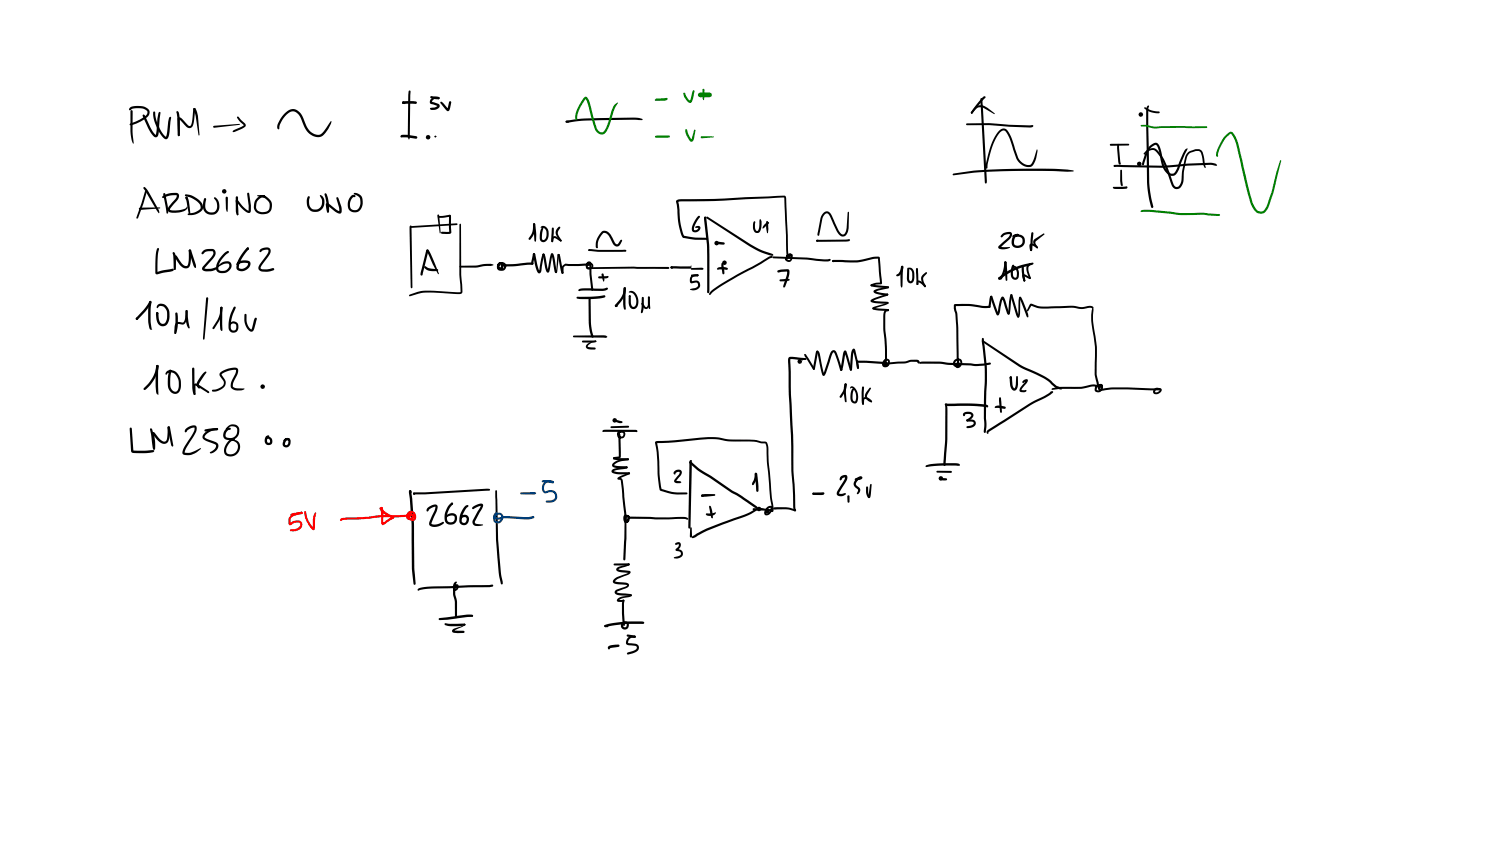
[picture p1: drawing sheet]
<svg xmlns="http://www.w3.org/2000/svg" width="449mm" height="254mm" viewBox="0 0 449 254" stroke-linecap="round" stroke-linejoin="round" font-family="sans-serif">
<g fill="#000">
<path d="M39 32.3a4.7 4.7 0 0 1 5.8 .9 1.84 1.84 0 0 1-.6 1.9 11.8 11.8 0 0 1-5 2.5l-.3-.3 .2-.3a11.6 11.6 0 0 0 4.9-2.6l.2-.6-.1-.5a4.7 4.7 0 0 0-4.6-.6l-.5 .4-.2-.1-.1-.2zM39.2 33.1h.5l.1 .2v6.1l.2 3.7a7.2 7.2 0 0 1-.9-3.7zM42.9 34.4l.5 .1 1.9 4.1 1.4 1.9 .8-6.5 .4-.5 .2 .1-.5 6.5a.97 .97 0 0 1-.8 1.1 .97 .97 0 0 1-1.1-.8l-1.3-2-1.6-3.6zM46 33.5h.5a10.6 10.6 0 0 0 3.3 7.5l.7-4.6 .3-1.2 .3-.2 .2 .3-.6 5a1.1 1.1 0 0 1-1.2 1.4 11.2 11.2 0 0 1-3.5-8.2zM53 33.4a.82 .82 0 0 1 .8 1l.1 6-.3 .4-.3-.4v-4.4zM58.2 32.4l.4 .3-.2 .3-.4-.3zM58.1 32.5l.3-.1 .3 .3 .7 2 .4 5.7-.1 .2-1-5.8zM64 37.8l7.8-.6 .2 .1-7.8 1-.2-.1zM71.2 35h.4l1.8 2a.73 .73 0 0 1-.2 1.2l-2.9 1.4-.5-.1 .3-.5 3-1.4-1.4-1.4-.6-.9zM85.3 34.1a3 3 0 0 1 3.1-1.4 3 3 0 0 1 2.4 2.4l1 2.4a3.7 3.7 0 0 0 4.5 2.7l.8-.8 2.1-3.1 .2 .2a9.1 9.1 0 0 1-2.7 4.3 4.3 4.3 0 0 1-5.4-2.8l-.5-1.2a4.5 4.5 0 0 0-2.4-3.3l-.4-.1a4.1 4.1 0 0 0-3.4 2.7l-.7 1.4-.2 1.2a.75 .75 0 0 1-.5-1.1l.8-1.8zM120.8 30.4l3.2-.1 .7 .1 .4 .4-.4 .4h-3.7l-.4-.4zM120.7 30.5l.7 .1 .2 .5h-.8z"/>
<path d="M122.7 27.2h.4l.1 .2-.2 13.8-.3 .7-.4-1 .2-12.3zM129.1 28.9l2.7 .3a.72 .72 0 0 1-.5 .7 .72 .72 0 0 1-.7-.2l-1.3-.2-.3-.4zM131.3 29.2l.5 .1v.4l-.6-.2zM129.4 29.5a1.73 1.73 0 0 1 2.5-.1l-.1 .2-.4 .1a1.21 1.21 0 0 0-1.8 1l-.1-.2 2 .7a.88 .88 0 0 1 .4 .9 .88 .88 0 0 1-.9 .7l-.7 .2-1.2-.2-.1-.4 1.4-.2 .9-.4-1.8-.6a.91 .91 0 0 1-.6-.8 .91 .91 0 0 1 .5-.9zM132.1 30.6h.4l.5 .4 1.5 1.7h-.3l.5-2.1 .3-.3 .3 .1-.3 2-.4 .8-.4 .1-.5-.4-1.6-1.9zM169.7 36.3l4.4-.7 5.9-.2 10.6-.1 1.1 .1 1.1 .4-.2 .2-17.3 .2-5.3 .6-.3-.1zM169.7 36.3l.8-.1 .3 .3-.3 .3h-.5l-.4-.3zM43.1 56.2h.4l1.1 1.4 3 5.4 .1 1-4.6-7.4zM43.5 57.4l.3-.2 .2 .2-1 3.7-1.6 4.3-.3 .2-.2-.4zM48.7 58.9a5.3 5.3 0 0 1 4.8-.7 2 2 0 0 1-.9 2.5l-1.5 1.7v.6a7.9 7.9 0 0 0 4.4-.4l.3-.2a.24 .24 0 0 1 .1-.3 .24 .24 0 0 1 .3 0 .24 .24 0 0 1 0 .4l-.2 .2a3 3 0 0 1-2.3 1h-2.7a.99 .99 0 0 1-.4-1.7l2.1-2.5 .3-.9a6.9 6.9 0 0 0-4.1 .8l-.3-.3zM49 58l.3-.1 .3 .2 .7 3.7 .1 2-.2 .3-.3-.3zM53.4 35.3l.4-.1 .5 .2 2.1 2.2 .7 .1 .5-1.2 .4-3.9 .3-.2 .3 .3-.4 3.5a1.96 1.96 0 0 1-1.1 2.2l-1.2-.4-2.2-2.2 .1-.1 .1 4.8-.1 .3h-.4z"/>
<path d="M55.6 59.2l.5-.1v.7l-.4-.1zM55.7 59.1h.4v.4h-.4zM55.5 58.4h1.4a4.9 4.9 0 0 1 4 3.8l-.4 1a4.9 4.9 0 0 1-4 1.3l-.2-.1 .1-.4a5.5 5.5 0 0 0 3.3-1 1.19 1.19 0 0 0 0-2l-2.1-1.5-2.1-.7zM55.7 59.1h.5l.4 1 .5 3.9-.1 .4-.4-.4zM61.3 59.4l.5 .1v.2l-.1 .8a2.32 2.32 0 0 0 .9 3 1.79 1.79 0 0 0 2-.2 1.79 1.79 0 0 0 .5-2l-.2-.8-.7-1.1a.61 .61 0 0 1 .6-.2 .61 .61 0 0 1 .4 .6 2.85 2.85 0 0 1-1 4.5 2.73 2.73 0 0 1-2.8-.8 2.73 2.73 0 0 1-.4-3zM67.8 59.1l.2-.1 .4 .3-.3 4.2-.3-.9zM70.8 60h.5l1.7 2 1.6 1.3v-1.6l-.5-3.6 .1-.2 .4-.1 .7 3.8-.1 1.6a.88 .88 0 0 1-.7 .7 .88 .88 0 0 1-.9-.5l-1.9-1.9-.9-1.1zM70.8 58.9l.3-.1 .3 .4 .1 5.1-.2 .3-.4-.4-.2-.9zM77.1 58.7l1.6-.2a3.1 3.1 0 0 1 2.6 1.9 3.1 3.1 0 0 1-.4 3.2 2.88 2.88 0 0 1-4.8-1.4 3.1 3.1 0 0 1 3.4-3.6v.5a2.55 2.55 0 0 0-2.4 1.4 2.55 2.55 0 0 0 .4 2.8 2.23 2.23 0 0 0 3.3-.7 2.64 2.64 0 0 0-2.2-3.5zM92.3 59l.5-.1v.8a2.26 2.26 0 0 0 1.3 3.1 2 2 0 0 0 2.5-1.6l-.1-1.4a1.14 1.14 0 0 1-.4-1.3 2.75 2.75 0 0 1 1 3.6 2.75 2.75 0 0 1-3.5 1.2 2.75 2.75 0 0 1-1.6-3.4zM97.4 58l.2-.1a6.6 6.6 0 0 1 1.1 3.9v1.7l-.3 .3-.3-.3zM105.3 58.7l.3-.2a.6 .6 0 0 1 .6 0 .6 .6 0 0 1 .4 .5 1.31 1.31 0 0 0-1.5 1.4 1.73 1.73 0 0 0 .8 2.6h.1a1.72 1.72 0 0 0 2.1-2l-.1-1.2a1.81 1.81 0 0 0-1.7-1.4l-.2-.4a2.11 2.11 0 0 1 2.6 1.8 3.7 3.7 0 0 1-.9 3.4 2.22 2.22 0 0 1-2.7 .1 2.22 2.22 0 0 1-.7-2.7l.3-.9z"/>
<path d="M120.3 40.6a8.7 8.7 0 0 1 4.8 .4v.5l-.4 .1-2.6-.4h-1.7l-.3-.3zM41.7 62.4l6.2-.2 .2 .2-6.1 .5-.3-.1zM47.1 74.6l.3-.3 .3 .4-.4 1.9-.1 5.2-.2-.2 4.8-1 .4 .3-.3 .3-.8 .3-4 .8-.5-.3a28.5 28.5 0 0 1 .5-7.4zM51.9 75.7a1.09 1.09 0 0 1 .8 1.4v.4a5 5 0 0 1-.3 3.5l-.3-.3zM56.7 74.9l.3-.1 .3 .3 1.5 4.4-.1 .8-.6-.6-1.5-4.4zM60.9 75.2a3.4 3.4 0 0 1 2.9-.5 1.38 1.38 0 0 1 .5 2.3l-3 3.6h2l1.9-.6 .3 .2-.1 .2a4.5 4.5 0 0 1-3.8 1 .83 .83 0 0 1-.9-.4 .83 .83 0 0 1 .1-1l2.6-2.9 .6-1.2-.2-.5-1.4-.1-.8 .3-.9 .7-.3-.4zM67.2 76l1.1-.7 .4 .3a6.8 6.8 0 0 0-3.2 5.1l.5 .5a2.05 2.05 0 0 0 2.8-1.6l-.3-.5h-.9l-2.1 .9a1.5 1.5 0 0 1 1.5-1.5l.9-.1a1.5 1.5 0 0 1 1.6 1.1 1.5 1.5 0 0 1-.9 1.7 2.34 2.34 0 0 1-3.8-.4 5.8 5.8 0 0 1 2.4-4.8zM70.8 60l.2-.1 .3 .3-.1 .3 .1-.2 .2 4-.2 .3-.2-.3 .1-1.3-.5-2.5zM71.2 64.1l.3 .2-.2 .3-.3-.3zM74.1 74.3l.2-.1 .4 .3-.4 .6-.3-.4zM74.1 74.3l.3-.1 .3 .4-.1 .2-.4 .1-.2-.4zM73.9 74.5l.4-.3 .3 .1-.1 .6a8.4 8.4 0 0 0-2.9 5.4h.1a1.72 1.72 0 0 0 2.6-1.4 3.1 3.1 0 0 0-2.9 .4l-.2 .2a.62 .62 0 0 1-.2-.7 .62 .62 0 0 1 .7-.4 3.1 3.1 0 0 1 3.3 .2 2.41 2.41 0 0 1-1.3 2.4 2.41 2.41 0 0 1-2.7-.4 6.8 6.8 0 0 1 2.1-5.1z"/>
<path d="M78.1 74.8l.3-.3a1.88 1.88 0 0 1 2.7 .2 2.13 2.13 0 0 1-.7 2.3l-1.9 2.5-.3 1 .5 .3h1.2l2-.4 .4 .3a4.3 4.3 0 0 1-3.8 .7 1.12 1.12 0 0 1-.8-1.8l2.7-3.8 .1-.8-.5-.1a1.53 1.53 0 0 0-1.6 .6l-.3 .1a.48 .48 0 0 1-.3-.4 .48 .48 0 0 1 .3-.4zM97.9 61l.8 .1 2.2 1.8 1 .4-.2 .1v-1.2l-.8-2.7 .3-.4 .3 .2 .9 2.7 .1 1.3a.87 .87 0 0 1-.6 .8 .87 .87 0 0 1-1-.4l-2.8-2.2 .2-.2 .4 2.2-.1 .2h-.4l-.4-2zM44.8 90.4l.3-.2 .3 .4-.9 1.7-3.2 3.5h-.5v-.4l2.5-2.8zM40.9 95.3l.5 .3-.2 .3-.5-.3zM44.8 90.3h.5l.1 .3a25.1 25.1 0 0 0 .1 7.8l-.1 .1a.27 .27 0 0 1 0 .5 .27 .27 0 0 1-.4-.2 16.8 16.8 0 0 1-.3-8.1zM46.8 93.8l.4-.2 .3 .3-.5 .8-.2-.3zM47.3 91.4l.1-.1a2.43 2.43 0 0 1 3.4 2.6 3.4 3.4 0 0 1-1.4 3.9 2.04 2.04 0 0 1-2.5-2.3v-1.8l.3-.1 .3 .2 .1 1a2.1 2.1 0 0 0 .9 2.3h.1a1.36 1.36 0 0 0 1.5-1.6 3.1 3.1 0 0 0-1.2-3.6l-1-.1-.7 .7-.2-.4zM52.3 76.6a.72 .72 0 0 1 1.1 .7l1.1 1.6a1.16 1.16 0 0 0 1.8 .7l.3-1.5v-3l.4-.3 .3 .4v1.7a3.7 3.7 0 0 1-.8 3.4 2.08 2.08 0 0 1-2.6-.9l-1.5-2.2 .4-.1-.1 3.6-.5 .2-.1-3.8zM55.7 93.1h.5a4.7 4.7 0 0 1-1 4.1l-2 .1-.3 .8-.1 1.9-.2 .2-.3-.3 .1-1.6a1.36 1.36 0 0 1 .4-1.5 1.36 1.36 0 0 1 1.4-.2l.5 .1a.79 .79 0 0 0 .8-1zM52.7 93.8l.2-.1 .4 .3 .1 3-.4 2.4-.4 .8-.3-.5 .3-2zM55.7 93.1l.3-.1 .3 .3 .2 3.3 .4 1.7-.2 .2a7 7 0 0 1-1-5.4zM61.9 89.2h.5l.1 .3-1.1 12-.3 .4-.2-.5z"/>
<path d="M66.2 92.1l.2-.1a.82 .82 0 0 1 .3 1.2l-.3 1.3-.6 1.7-1.5 2.4h-.5v-.3l1.9-3.4zM66.2 92l.4 .1v.5l-.4-.1zM66.1 92.2l.3-.2 .3 .3-.1 7-.4-.3-.1-.5zM70.1 92.1l.3-.2 .3 .3-.8 1.9a5.9 5.9 0 0 0-.4 4.8l.4 .2a.82 .82 0 0 0 1-1l-.1-.8-.7-.3-.4 .1-.8 .6a1.31 1.31 0 0 1 1.2-1.4 1.31 1.31 0 0 1 1.4 1.2 1.59 1.59 0 0 1-.4 1.8 1.59 1.59 0 0 1-1.8 .3l-.4-.3a4.2 4.2 0 0 1-.1-3.7zM73.4 94.2h.5l.1 .2-.1 1.6a3.2 3.2 0 0 0 1.5 2.8l.6-1.9a1.81 1.81 0 0 1 .7-1.7l.3 .5-.8 3a.98 .98 0 0 1-1 .8 .98 .98 0 0 1-.9-.8l-.9-2zM46.9 109.5a.61 .61 0 0 1 .7 .3 .61 .61 0 0 1-.1 .8 10.5 10.5 0 0 1-4.2 6.4l-.3-.4 .2-.3a10.3 10.3 0 0 0 3.7-6.8zM47 109.5h.5l-.1 .6h-.5zM47 109.5h.5l.1 .3-.1 8.2a.28 .28 0 0 1-.2 .4 .28 .28 0 0 1-.3-.4l-.3-3.5v-3.5zM50.1 111.3a2.55 2.55 0 0 1 3.7 1.5 4.2 4.2 0 0 1-.6 5.2 2.15 2.15 0 0 1-2.8-2.2v-3.2l.3-1.5 .4-.3 .3 .3-.4 3.6a2.19 2.19 0 0 0 1.5 2.8l.3-.1a1.57 1.57 0 0 0 .8-1.8 3.1 3.1 0 0 0-2.7-3.9l-1.1 .7-.2-.3zM58.3 115.1l.5-.1 .8 .4 3 1.9 .1 .5-.3 .1-.1-.1 .1-.2-.1 .2-3.6-2.2-.1 2.5-.4 .3-.1-2.7zM58.2 117.9l.4 .1-.1 .4-.4-.1zM57.7 110.3l.3-.1 .3 .4v5.7l.3 1.9-.2 .2-.4-.3-.3-1.6z"/>
<path d="M61.1 111.8l.6-.4 .2 .3-2.1 3.2-.1 .7 .3 .7-.3 .2-.6-.7-.1-.8 .8-1.5zM66.1 111.7a5.6 5.6 0 0 1 5.2-1.2l.2 .6-.2 .8-1.3 2.7-.2 1.3 .9 .5 2.7 .2-1 .5-1.8-.1a1.4 1.4 0 0 1-1.4-1.5l.2-1.1 1.3-2.5v-1a6.7 6.7 0 0 0-4.2 1.3l.5 1a2.26 2.26 0 0 1 .6 2.3 2.26 2.26 0 0 1-1.8 1.6l-1.9 .3h-.3v-.5a5 5 0 0 0 3.3-1.3l.1-.1a1.46 1.46 0 0 0-.5-1.9l-.6-1.1zM39 128.3l.2-.1 .3 .3 .5 6.7 5.8-.2h.4v.5l-3 .4h-3.1l-.6-.3zM45.1 128.5l.5 .1 .4 1.3 .5 4.6a.39 .39 0 0 1-.5 .2 .39 .39 0 0 1-.2-.5zM45.7 129.7l.7 .1 1.2 1.5a2.39 2.39 0 0 0 1.8 1.1l.4-.2 .3-.5 .2-3.6 .3-.3 .4 .4-.2 2.8a1.93 1.93 0 0 1-1 2 2.37 2.37 0 0 1-2.8-1.3l-1.3-1.6zM45.7 129.7h.5l.1 .2 .3 3.7-.1 1-.3 .2-.3-.3 .2-1.4-.5-3.1zM50.4 127.9l.2-.1 .4 .3 1 5.6-.3 .2-.4-.5-1-5.1 .1 .1zM55.7 128.6a2.55 2.55 0 0 1 3.2-.7l.1 .8-.2 .8-2.9 4.8-.5 1.4a4.4 4.4 0 0 0 3.3-.6l1.5-.7 .1 .1-.2 .2a5 5 0 0 1-4.8 1.7l-.3-.1a2.13 2.13 0 0 1 .5-2.6l2.8-4.6 .1-.9-.9 .2a1.79 1.79 0 0 0-1.5 1l-.3 .3-.3-.3zM61.4 128.9l3.7-.6 .3 .4-.3 .3-3.5 .4-.2-.1zM64.8 128.5l.5-.1 .1 .5h-.5zM61.5 129.8a4.7 4.7 0 0 1 3.9-1.3l-.1 .4-.2 .1a4.5 4.5 0 0 0-3.4 1.4l-.3 .6 .1 .3 3.1 1.2a1.44 1.44 0 0 1 1 1.3 1.44 1.44 0 0 1-.8 1.4l-1.2 .7-.5 .1-.2-.3a3.7 3.7 0 0 0 1.9-1.9v-.3l-.4-.3-2.4-.9a1.34 1.34 0 0 1-1.3-1.1 1.34 1.34 0 0 1 .8-1.4zM68.1 128.1a2.14 2.14 0 0 1 3.5 .1 2.86 2.86 0 0 1-.8 3.2 2.86 2.86 0 0 1-3.3 .3 1.99 1.99 0 0 1-.3-2.3 1.99 1.99 0 0 1 2-1.1v.5a1.7 1.7 0 0 0-1.6 1.9l.2 .3a2.19 2.19 0 0 0 3.3-1.2v-1.2l-.5-.6a2.26 2.26 0 0 0-2.8 .8l-.1-.3z"/>
<path d="M68.6 132.2l.9-.6 .9-.1-.1 .5-.6 .1a2.87 2.87 0 0 0-1.6 3.9 2.12 2.12 0 0 0 2.9-.7 2.12 2.12 0 0 0-.6-2.9l-.7-.4a2.03 2.03 0 0 1 2.2 1 2.03 2.03 0 0 1-.2 2.4 2.44 2.44 0 0 1-2.1 1.5 2.44 2.44 0 0 1-2.4-1.2 4 4 0 0 1 1.4-3.5zM79.8 130.8l.6-.3 .3 .1 .1 .3-.5 .5-.2 .8 .2 .5 .5 .1 .2-.2v-.6l-.5-.4a.4 .4 0 0 1-.5-.3 .4 .4 0 0 1 .2-.5 .4 .4 0 0 1 .5 .2 1.24 1.24 0 0 1 1 1.8 1.24 1.24 0 0 1-2 .3 1.89 1.89 0 0 1 .1-2.3zM85.3 131.7a1.1 1.1 0 0 1 1.1-.3 1.1 1.1 0 0 1 .8 .9l-.1 .9a1.21 1.21 0 0 1-1.9 .8 1.21 1.21 0 0 1-.1-2 1.02 1.02 0 0 1 .9-.7 1.02 1.02 0 0 1 .9 .5l-.3 .3-.3-.1a1.04 1.04 0 0 0-.7 1.4l.4 .1 .3-.3 .2-1-.5-.2-.8 .2-.2-.1z"/>
<circle cx="121" cy="30.8" r=".38"/>
<circle cx="57" cy="75.2" r=".36"/>
<circle cx="41.1" cy="95.6" r=".35"/>
<circle cx="47.2" cy="93.9" r=".34"/>
<circle cx="46.2" cy="134.5" r=".3"/>
</g>
<g fill="#000">
<path d="M66.9 57.1l.3-.1 .2 .4-.3 .3-.3-.3z" fill-rule="evenodd"/>
<path d="M128.4 40.8l.4 .2-.2 .4z" fill-rule="evenodd"/>
<path d="M128.6 40.8h.3l.1 .3-.5 .2-.1-.2z" fill-rule="evenodd"/>
<path d="M130.6 40.7l.4 .2-.4 .3-.3-.3z" fill-rule="evenodd"/>
<path d="M78.4 115.9l.4-.2 .3 .2-.3 .3z" fill-rule="evenodd"/>
<circle cx="67.2" cy="57.4" r=".34"/>
<circle cx="67.3" cy="57.4" r=".71"/>
<circle cx="128.4" cy="41.2" r=".71"/>
<circle cx="128.5" cy="41.1" r=".32"/>
<circle cx="130.6" cy="40.9" r=".25"/>
<circle cx="78.8" cy="115.9" r=".35"/>
<circle cx="78.8" cy="115.9" r=".71"/>
</g>
<g fill="#008000">
<path d="M175.3 29.2l.7-.1 .7 1.1 2.3 8.3a1.37 1.37 0 0 0 1.4 1.2 1.37 1.37 0 0 0 1.4-1.3l1.6-5.1a3.3 3.3 0 0 1 1.8-2.6l.2 .2-1.4 2.6-1.3 4.4a2.79 2.79 0 0 1-2.1 2.4 2.38 2.38 0 0 1-2.2-1.6l-2.2-7.8-.5-1.2a9.4 9.4 0 0 0-2.5 6.1l-.1 .2h-.4a6.4 6.4 0 0 1 1.5-5.3z"/>
<path d="M196.6 29.7l3.4-.3 .3 .3-.7 .4-2.9 .2-.3-.3z"/>
<path d="M196.5 40.8l1-.2h3.1l.3 .3-.3 .4h-3.9l-.2-.1z"/>
<path d="M205 27.8l.5 .2 .4 .9 1 1.4 .8-2.9 .3-.3h.3l-.5 2.8a.92 .92 0 0 1-.8 1 .92 .92 0 0 1-1.1-.8l-.7-1.2z"/>
<path d="M210.8 26.7h.4l.1 .2-.1 3a.36 .36 0 0 1-.4-.1 .36 .36 0 0 1-.1-.4z"/>
<path d="M209.7 28.4l2.4-.1 .6 .2-.6 .4h-2.1l-.3-.3z"/>
<path d="M205.6 38.8l.5 .1 .4 1.4 .9 1.6 .8-2.9 .2-.2 .2 .3-.4 2.5a.83 .83 0 0 1-.8 .9 .83 .83 0 0 1-.9-.8l-.8-1.6z"/>
<path d="M210.3 41h3.9l-3.7 .5-.2-.1z"/>
</g>
<g fill="#008000">
<path d="M210 27.8h1.4l.5 .2 .2 .5-.2 .5-.5 .2h-1.4z" fill-rule="evenodd"/>
<path d="M210.9 28l.5-.2h1.4l.5 .2 .2 .5-.2 .5-.5 .2h-1.4l-.5-.2-.2-.5z" fill-rule="evenodd"/>
<circle cx="210" cy="28.5" r=".71"/>
</g>
<g fill="#000">
<path d="M123.1 67.9l13.8-.9 .3 .2-.2 .3-13.7 .8h-.2zM122.9 67.8l.3-.2 .2 .3 .3 18.3-.2 .3-.3-.5zM127.3 79.9l.2-.1 1.6 .7 2.1 .2 .3 .3-.3 .3h-1.9a2.52 2.52 0 0 1-2.1-1.2zM128 74.9h.5l.7 1.2 2.4 5.9-.1 .2-1.7-2.9-1.9-3.9zM131.3 64.4l.3-.1 .1 .3 .5 5.2-.2 .2zM131.6 64.9l3.3-.5 .3 .3-.3 .3-2.3 .3h-1zM134.7 64.5h.5l.1 .4v4.9l-.5 .3h-2.2l-.3-.3 .3-.3h2.2v.2zM137.9 79.8l5.1-.2a10.6 10.6 0 0 1 4.9-.3v.3l-.7 .2h-1.9l-2.6 .5-4.6-.1zM138 67l.3 .3v15.1l.4 5.1a.85 .85 0 0 1-1.2 .7l-9.9-.5-1.3 .2-3.4 1-.2-.3 .2-.3 2.4-.8 1.8-.3 11 .4-.3-5.2v-15.1zM149.5 78.8a.58 .58 0 0 1 .8-.2 .58 .58 0 0 1 .2 .8l-.3-.2-.3 .2-.2 .9 .3 .2 .8 .1 .4-.5-.1-.6-.6-.3-.6 .4a.37 .37 0 0 0-.1 .4 .37 .37 0 0 0 .5 .1v-.2a.4 .4 0 0 1-.1-.5 .4 .4 0 0 1 .4-.2l9.3-.4a.64 .64 0 0 1-.3 .7 .64 .64 0 0 1-.7-.1l-4.7 .5h-3.6l.2-.4a.96 .96 0 0 1-.9 1.4 .96 .96 0 0 1-.7-1.6 1.41 1.41 0 0 1 1.9-.6 1.41 1.41 0 0 1 .6 1.9 1.41 1.41 0 0 1-1.9 .6 1.37 1.37 0 0 1-.3-2.4zM160 67h.4l.1 .2-.1 2.1-.6 1.5-.9 1.1-.4-.4 .7-.9a6.5 6.5 0 0 0 .8-3.6zM159.9 76.1l.3-.2 .3 .4-.5 2.9-.3 .2-.4-.3z"/>
<path d="M159.9 76l.3-.1 .3 .3 .7 3.5 .7 1.7-.3-.1 .8-4 .3-1.1 .5-.1-.8 4.7a.81 .81 0 0 1-.1 .9 .81 .81 0 0 1-.9 .2l-.8-2.1zM160 67l.2-.1 .3 .3 .3 1.8v3.1l-.2 .4-.3-.4zM162.3 68a1.56 1.56 0 0 1 2.2 1.5l.1 1.1a1.61 1.61 0 0 1-.6 1.6 1.61 1.61 0 0 1-1.7 .2v-.1a2.64 2.64 0 0 1-.3-2.6l.3-.9 .4-.6 .3 .3-.2 .6a3.9 3.9 0 0 0-.1 2.7l.4 .2 .6-.6 .2-1.9-.5-.9-.5-.3-.6 .1zM162.8 76.1h.5l.2 .7 1 4.4h-.3l1-4.8a.52 .52 0 0 1 .6-.5 .52 .52 0 0 1 .4 .8l.8 4.7-.2-.1 .3 .3a.39 .39 0 0 1-.5 .3 .39 .39 0 0 1-.3-.5l-.9-5h.4l-.9 4.7a.56 .56 0 0 1-.6 .7 .56 .56 0 0 1-.5-.7zM165.8 71a1.14 1.14 0 0 1 1.5 .2l1 .7 .1 .4-.3 .1-1.8-1-.4 1.1-.3 .1-.2-.2zM165.6 68.3h.4l.1 .2-.3 4.1a.56 .56 0 0 1-.5-.3 .56 .56 0 0 1 0-.6zM167.4 76.2l.4 .1 .2 .5 1 5-.3 .3-.3-.2-.2-.8zM167.6 68l.2-.1 .3 .3a1.95 1.95 0 0 0-.3 2.9l.7 1-.3 .3-1.2-1.6-.3-1a2.25 2.25 0 0 1 .9-1.8zM168.1 72l.4 .1-.2 .3-.3-.1zM176.5 74.9l.3-.2 .2 .4-.2 .2zM176.7 74.7l3 .2h7.9l.3 .3-.3 .3h-8.3l-2.5-.2-.3-.3zM176.1 78.7a.61 .61 0 0 1 .9-.3 .61 .61 0 0 1 .1 1l-.3-.5-.2 .2-.3 .9 .4 .2h.6v-.7l-.9-.2 .1-.2h.8v.4l-.6 .2a.56 .56 0 0 1-.8-.6 .56 .56 0 0 1 .9-.4 1.15 1.15 0 0 1 1.1 1.4 1.15 1.15 0 0 1-1.6 .8 1.15 1.15 0 0 1-.5-1.7z"/>
<path d="M176.8 79.1h.5l.1 .3v2.8l.6 4.6-.3 .4-.4-.3-.5-4.7zM180.5 69.5l.7-.3a2.57 2.57 0 0 1 2.3 1.7l1 1.9 .5 .5 .4-.2 .7-1.1 .4-.1 .1 .3-.5 1-.6 .6a1.26 1.26 0 0 1-1.6-.6l-1.6-2.9-.8-.4-.6 .1a5 5 0 0 0-1.6 4v.4l-.5-.1a5.3 5.3 0 0 1 1.7-4.8zM201.3 79.9h6.1v.6h-5.9l-.4-.3zM209.3 64.9l.6-.1 .1 .2-.3 .4a4.8 4.8 0 0 0-1.5 3.5l.7 .1 .6-.6-.9-.1a.75 .75 0 0 1 .9-.6 .75 .75 0 0 1 .6 .9 1.27 1.27 0 0 1-1.5 1.1 1.27 1.27 0 0 1-1.1-1.4l.7-1.8zM211.3 65l.5 .1v.5l-.6-.1zM211.2 65.1l.3-.2 .3 .4 .9 8.2 .1 13.3v.8l-.4 .3-.3-.3-.1-14.3zM211.9 71.4h.4v.5h-.4zM202.9 60.1l1.4-.4h9.9l21.3-1 .3 1 .6 17.4 .4-.7 .1 .2a1.13 1.13 0 0 0-.7 1.2l.8 .1 .3-1.2-.6 .2-1.1 1.2-.2-.2 .1-.4 .8-1a.85 .85 0 0 1 .8-.4 .85 .85 0 0 1 .7 .6l-.1 .7a1.1 1.1 0 0 1-1.6 1.1 1.1 1.1 0 0 1-.2-1.9 .72 .72 0 0 1 .7-.6 .72 .72 0 0 1 .7 .4l-.1 .5a.63 .63 0 0 1-.5 .7 .63 .63 0 0 1-.7-.4l-.7-18-2.2 .1a452.6 452.6 0 0 1-29.3 1.1l-.4 .2v-.2l.4 3.1a17.4 17.4 0 0 0 1.5 7.3l-.2-.1 3.5 .6h3.4l.4 .3-.3 .3h-3.5l-3.1-.5a1.12 1.12 0 0 1-1.2-1.2l-.9-3.9zM211.9 65h.4l12.9 8.3a26.3 26.3 0 0 0 6.7 3l-.2 .4-.8-.1-2.5-.9-2.3-1.1-14.2-9.1zM214.8 72.6l2.3 .1 .3 .3-.3 .4-2.1-.2-.2-.1zM216.5 78.9h.4l.1 .2 .3 2.7-.3 .5-.3-.3-.3-1.6zM231.6 76.4l.1-.1 .2 .3-.2 .1z"/>
<path d="M231.8 77l10.2 .2 5.2 .6 1.9-.1a.82 .82 0 0 1-1.3 .7l-5.8-.6-10.1-.3zM128 74.9h.5l.1 .3-1.8 7.2-.4 .3a1.71 1.71 0 0 1 .1-2zM167.3 76.2h.2l.3 .2-.7 5.1-.3 .4-.3-.3 .4-.9zM168.8 79.6l.9-.5 6.9-.1 .4 .4-.4 .3h-6.9l-.6 .4-.1 1.8-.3 .2-.3-.3 .1-1.6zM168.6 81.6h.3v.4h-.4zM173 89.1l4.5-.1 3.7-.5 .4 .4a2.4 2.4 0 0 1-2.3 .7l-5.5 .1-.8-.2zM173.6 86.7l1.4-.2 5.7 .1 1.6-.3a1 1 0 0 1-1.4 .9l-5.5-.1-1.7 .2-.3-.3zM176 80.2l14.1-.2h10.4l.3 .4-.3 .3h-24.3zM176.7 89.5h.4l.1 .2 .1 7.5 .8 3.8-.4 .3-.3-.3-.3-1-.5-2.7-.1-7.3zM179.5 83l2.8-.3a.48 .48 0 0 1 0 .7 .48 .48 0 0 1-.6 .1h-2l-.2-.1zM180.5 82.1l.2-.1 .4 .2 .2 1.5-.2 .8-.3-.7zM187.2 86.2a.65 .65 0 0 1 .6 .3 .65 .65 0 0 1-.1 .8l-.3 1.3-.8 1.5-1.6 1.9h-.5v-.5l1.1-1.3a5.1 5.1 0 0 0 1.5-3.7v.1z"/>
<path d="M184.5 91.5l.5-.1v.6h-.4zM184.5 91.5h.8v.4l-.8 .1zM187.1 86.3l.3-.2 .3 .3v6.2l-.3 .3-.2-.2-.3-1.4zM188.7 88.6h.4v.5h-.4zM188.7 87.5a1.26 1.26 0 0 1 1.9 .4 3.2 3.2 0 0 1 0 4.6l-.4 .2a1.59 1.59 0 0 1-1.6-2v-1.8l.3-.4 .3 .4 .2 2.6 .4 .5 .5-.1a2.66 2.66 0 0 0-1.4-4.2zM192.4 90.9h.5l.9 1.2a.64 .64 0 0 0 .6-.9l-.1-2 .1-.2h.4a4.4 4.4 0 0 1-.5 3.5l-.5 .2-.6-.3-.8-1.1zM192.6 89.1h.4l.1 .2v2.7l-.3 1.7-.3 .2-.3-.2zM194.4 89l.2-.1 .3 .3 .2 3.3-.3 .2-.3-.4-.2-1.1zM201.2 80h.5l.1 .5-.6-.1zM207.4 82.4l1.8-.2 .3 .4-.3 .3h-1.7l-.2-.2zM207.3 82.5l.4-.1 .1 .5h-.4zM207.3 80.5l2.9-.2a.49 .49 0 0 1 .7 .5l-.2 .1h-3.2l-.3-.2z"/>
<path d="M207.3 82.8a2.42 2.42 0 0 1 2-.5l.2 .2-.4 .3a1.48 1.48 0 0 0-1.5 .5v1.1h-.2l1.1-.3 .8 .1a1.54 1.54 0 0 1 .6 1.8 1.54 1.54 0 0 1-1.5 1l-1.5-.2 1.9-.5a.81 .81 0 0 0 .5-1.2l-.4-.4-1.2 .2a.73 .73 0 0 1-.8-.3 .73 .73 0 0 1 0-.8zM213.3 87.2a77.1 77.1 0 0 1 12.2-7.2l5.1-3 1.1-.2-.1 .5-5.8 3.2a61.4 61.4 0 0 0-12.3 7.4l-.4 .5h-.4v-.3zM215.2 80.4a3.3 3.3 0 0 1 3.1 .2l-.3 .3h-2.7l-.3-.3zM233.2 81.2l1.1-.4h2.1a2.17 2.17 0 0 1 .1 2.6l-1 2.6-.4 .3-.2-.5 1.1-3.2 .1-1.3 .2 .1-2.8 .3-.3-.1zM233.9 83.9l2.7-.3 .3 .3-.3 .3-2.5 .2-.2-.1zM171.9 100.7l9.3-.1a.63 .63 0 0 1 .9 .6l-.5 .1-9.5-.1zM174.6 102.2l3.9-.1 .4 .2-.2 .3-.6 .1h-3.3l-.3-.3zM178.7 102.1l.2 .2-.2 .3-.3-.3zM176.1 103.3l1.8-1 .8-.2 .2 .2-.2 .3a2.5 2.5 0 0 0-2.3 1v.4l2 .2 .3 .3-.3 .3-1.8-.1a.81 .81 0 0 1-.8-.5 .81 .81 0 0 1 .3-.9zM122.8 147.1h.5l.1 .8-.5-.1zM122.9 147l.5 .3-.3 .4-.4-.4zM122.7 147.1l.3-.1 .4 .3 .8 9.8 .1 13.5 .4 4.3-.3 .5-.4-.3-.5-4.5v-13.5z"/>
<path d="M123.9 147.8l22-1.2h.8l.3 .3-.3 .2-19.2 1.2h-3.3l-.2-.1zM128.3 152.3a2.24 2.24 0 0 1 2.8-.8l.2 .6-.2 1-1.6 3.6-.1 .4 .4 .2a4.6 4.6 0 0 0 3.1-.8l.3 .3a3.3 3.3 0 0 1-4.3 .8l-.2-.5 .1-.7 1.8-4v-.5l-.4 .1a3.1 3.1 0 0 0-2 1.4l-.3-.3zM135.4 150.8l.5 .2-.1 .3-.4-.1zM135.4 150.8h.4v.5h-.4zM135 151.1l.6-.4 .3 .3-.2 .3a5 5 0 0 0-1.5 4.9l.8 .4a1.22 1.22 0 0 0 1.2-.4 1.22 1.22 0 0 0 .1-1.4h-.1a2.02 2.02 0 0 0-2.2 .3l-.2-.1a1.69 1.69 0 0 1 2.5-1 1.9 1.9 0 0 1 .5 2.5 1.9 1.9 0 0 1-2.5 .7 1.9 1.9 0 0 1-1-2.3l.7-2.3zM139.5 151.8l.7-.4 .3 .3a5 5 0 0 0-1.8 4.9l.5 .2a.98 .98 0 0 0 .8-1.2l-.3-.4-.5-.1-1 .6a.69 .69 0 0 1 .3-1.1 1.47 1.47 0 0 1 2 .3 1.47 1.47 0 0 1-.2 2 1.4 1.4 0 0 1-1.7 .5 1.4 1.4 0 0 1-.8-1.6l.3-1.8zM141.8 152a3.7 3.7 0 0 1 2.8-.9l.3 .3-.1 .8-2.4 4.3 .3 .5 2.1 .3v.2a3.3 3.3 0 0 1-2.5 .1l-.5-.6v-.9l2.5-4.6 .1 .2-2.5 1-.3-.3zM148.6 147.1l.3-.1 .2 .3 .3 14.6 .8 9.6 .6 2.9v.6l-.3 .3-.3-.3-.5-2.7-.9-10.4zM125.3 176.7l1.1-.5 2.3-.3 11.9-.4 7-.2 .4 .3-.3 .3a16.5 16.5 0 0 1-5.4 .2l-12.2 .4a8.7 8.7 0 0 0-4.6 .6l-.3-.2z"/>
<circle cx="138.1" cy="80" r=".27"/>
<circle cx="160.2" cy="76.3" r=".34"/>
<circle cx="163" cy="76.4" r=".32"/>
<circle cx="167.6" cy="76.4" r=".29"/>
<circle cx="176.8" cy="75" r=".28"/>
<circle cx="201.5" cy="80.2" r=".34"/>
<circle cx="209.2" cy="82.5" r=".31"/>
<circle cx="124.2" cy="148" r=".29"/>
<circle cx="124.2" cy="148" r=".31"/>
</g>
<g fill="#000">
<path d="M207.3 79.4l.1 .7z"/>
<path d="M217.2 78.6l.2 .2-.2 .3-.2-.3z" fill-rule="evenodd"/>
<path d="M217.2 78.6l.2 .2-.2 .3-.2-.3z" fill-rule="evenodd"/>
<circle cx="215" cy="72.9" r=".71"/>
<circle cx="217.3" cy="78.8" r=".71"/>
</g>
<g fill="#f00">
<path d="M87.3 154.1l3.2-.6 .3 .3-.3 .4-3.1 .5-.3-.3z"/>
<path d="M87 154.8a6 6 0 0 1 3.7-1.2v.4l-.3 .1a3.5 3.5 0 0 0-3.2 1.5v1.4l-.3-.1 1.1-.6a1.87 1.87 0 0 1 2.6 .5l.1 .2a2.21 2.21 0 0 1-2.5 2.4l-1.2-.2v-.4h.2a3.1 3.1 0 0 0 2.6-.9l.3-.8-.5-.4-1.3 .1-.8 .5a.59 .59 0 0 1-.7 .2 .59 .59 0 0 1-.3-.8l.1-1.3z"/>
<path d="M91.3 153.4l.4-.1 .3 1.3a8.4 8.4 0 0 0 2.1 3.8l-.3 .1a7.8 7.8 0 0 1 .8-4.8l.3 .2-.4 2.1v1.9a.79 .79 0 0 1-.5 1.1 7.2 7.2 0 0 1-2.6-4.3z"/>
<path d="M102.1 155.7l1.4-.5 4.2-.1 6.8-.6h5.2l3.3-.3 .3 .1-.2 .4v.7l.9 .1 .2-.6-.1-.6-.4-.4-.5-.1a1.11 1.11 0 0 0-.7 1.3l.9 .1 .3-1.1a1.04 1.04 0 0 1 .4 1.4 1.04 1.04 0 0 1-1.4 .4 1.43 1.43 0 0 1-.9-1.5 1.43 1.43 0 0 1 1.4-1.2l.6 .1a1.63 1.63 0 0 1 1 1.4 1.63 1.63 0 0 1-.8 1.5 1.29 1.29 0 0 1-1.6-.9 1.29 1.29 0 0 1 .9-1.6l.3 .8-.6 .4-3.3 .2h-5.2l-6.8 .7-4.1 .1-1.4 .3-.2-.3z"/>
<path d="M113.9 152.3l.2-.1a12.4 12.4 0 0 0 4.1 2.8l-.1 .4-.2 .1-2.4-1.2-1.2-1-.4-.6z"/>
<path d="M114.3 152.1a.59 .59 0 0 1 .6 .2 .59 .59 0 0 1 0 .6l.1 4-.2-.1 2.8-1.8v.2l.1-.2 .2-.1 .3 .3-.1 .3-2.9 1.9a.66 .66 0 0 1-.8-.2 .66 .66 0 0 1-.1-.8z"/>
<path d="M114.4 152l.4 .3-.2 .4-.4-.4z"/>
<path d="M114.2 152.2l.3-.2 .3 .3 .1 2.6-.2 .2-.3-.2z"/>
<circle cx="90.5" cy="153.8" r=".35"/>
</g>
<g fill="#000">
<path d="M136.4 174.6l.4-.2 .3 .2-.6 1.6v.4l.3-.1 .2-.7-.3 .5-.1 .8v1.2l.5 2.2v4.5l-.3 .3-.3-.3-.1-4.5-.4-1.7a3.6 3.6 0 0 1 .6-3.5 .75 .75 0 0 1 1 .3 .75 .75 0 0 1-.2 1 .85 .85 0 0 1-1.2 .5 .85 .85 0 0 1-.4-1.2zM131.6 185.4l8.4-1.1h1.6l.3 .4-.3 .3-7.5 .9-2.2 .1-.2-.1zM133.4 187h5.9l.3 .3-.3 .3-2.4 .2a5 5 0 0 1-3.6-.6zM135.8 188.8l2.7-1 .7-.7h.3a.62 .62 0 0 1-.7 .8l-2.6 1.3v-.1l2.8 .1 .4 .3-.4 .3-2.9-.1-.5-.3zM141.5 184.5l.4 .1-.3 .4-.2-.2z"/>
<circle cx="139.3" cy="187.3" r=".28"/>
</g>
<g fill="#004080">
<path d="M148.4 153.9a.43 .43 0 0 1 .6-.2 .43 .43 0 0 1 .2 .6 .43 .43 0 0 1-.6 .2v-.5l.3 .2-.3 1.1a.88 .88 0 0 0 .8 1 .88 .88 0 0 0 .9-.9l.1-.6-.5-.4-.9 .1-.4 .5 1 .2 1.3-.4 1.5-.1 6 .4 1.5-.4 .4 .4-.3 .4-1.6 .3-7.2-.4-1.2 .4a1.26 1.26 0 0 1-2-1 1.54 1.54 0 0 1 2.4-.9 1.54 1.54 0 0 1 0 2.6 1.47 1.47 0 0 1-1.9 .2 1.47 1.47 0 0 1-.5-1.8z"/>
<path d="M156.1 147.7l4.2-.1 .5 .2-.6 .5h-3.9l-.2-.1z"/>
<path d="M162.6 144.1l1.7-.1 1.5 .3 .4 .3-.4 .3-3-.3h-.2z"/>
<path d="M163.2 144.7a2.02 2.02 0 0 1 3-.1l-.3 .3-.3-.1a1.62 1.62 0 0 0-2.1 .4 1.62 1.62 0 0 0 .1 2.1 3.1 3.1 0 0 1 2.5-.2 1.97 1.97 0 0 1 .9 2.5l-.3 .5a3.2 3.2 0 0 1-2.7 .6l-.2-.1v-.4l1.5-.2a1.19 1.19 0 0 0 1.2-.8l-.1-.9-.4-.5-.9-.2-.9 .2a1.23 1.23 0 0 1-1.4-.2 1.23 1.23 0 0 1-.2-1.4l.1-.9z"/>
<circle cx="165.9" cy="144.6" r=".33"/>
</g>
<g fill="#000">
<path d="M289.8 37.1l6.8-.2 6.1 .5 7 .1 .3 .3-.3 .3-.9 .1-12.2-.7-6.6 .1-.2-.1zM292.4 32.2a2.45 2.45 0 0 1 3-.4l3 2.3-.2 .1-3.1-1.8a2.1 2.1 0 0 0-2.9 .9l-.5 .7h-.4v-.4zM294.2 29.5l.2-.1 .3 .3 .1 1.9 1.2 22.6v.6l-.3 .2-.3-.5zM294.7 29.2l.6-.4 .4 .4-4 4.8h-.4l-.1-.3 .5-.7zM343.2 32.4l.3-.3 2 1 2.1 .3 .3 .3-.1 .2a6.2 6.2 0 0 1-3.8-.8zM344.2 31.8l.3-.2 .2 .3-.3 .7v4.2l.3 17.9 .6 4.3 .7 3-.4 .4-.3-.3-.6-2.1-.6-5.3-.3-21.1 .1-1.2zM286 52l6-.8a236.5 236.5 0 0 1 28.2-.4l1.7 .3 .2 .2-.2 .1a304 304 0 0 0-29.8 .4l-6.1 .8-.3-.3zM299.7 39.2a1.7 1.7 0 0 1 1.7-.6 1.7 1.7 0 0 1 1.3 1.3l.8 1.6 1.9 5.9a2.94 2.94 0 0 0 3.9 1.8l.7-1.2 .9-3.1 .3 .1a9.1 9.1 0 0 1-1.2 4.3 2.15 2.15 0 0 1-3.3 .3l-1.7-1.8-1.1-3a10.6 10.6 0 0 0-2.5-5.6l-.5-.1a3.7 3.7 0 0 0-2.2 2.6 28 28 0 0 0-2.5 8.7l-.3 .2-.2-.2a24.3 24.3 0 0 1 1.9-7.7l1-2.1zM333 43.2l5.5-.1 .2 .3-.2 .2-5.3 .1-.2-.1zM334.1 49.5l.5 .2v.3l-.5-.1zM333.9 56.1l4-.2 .3 .3-.4 .4-3.2 .1-.6-.2zM334.2 49.5l14.3 .2 7.7-.6 6.9-.3 1.6 .3a.36 .36 0 0 1 .4 .5 .36 .36 0 0 1-.6 .1l-1.4-.3-6.8 .3-7.8 .6-14.2-.3-.2-.2z"/>
<path d="M334.1 49.6h.4l.1 .4h-.4zM335.2 43.2h.4l.1 .2 .5 5.7-.3 .3-.3-.2-.2-.7-.3-4zM336.1 51l.3-.1 .2 .3 .2 4.4-.3 .3-.3-.3-.2-1.3zM344.9 43.8a1.9 1.9 0 0 1 2.3-.8 6.4 6.4 0 0 1 1.4 4l.5 2.4 .7 1.3 1.2 1.2 1 .1 1.1-1.5 2.2-5.4 .8-.6 .1 .2-.8 1.6-2 4.9a2.04 2.04 0 0 1-1.8 1.6 2.04 2.04 0 0 1-2-1.3l-1.1-1.9-.5-2.4a5.7 5.7 0 0 0-1.2-3.7h-.4a4.4 4.4 0 0 0-2.4 3.2l-.8 2.6-.3 .3-.3-.3v-.4l.8-2.4 .7-1.7zM342.7 49.1l.3-.1 .1 .3-.4 .2zM343.7 45.3l.2-.2a2.44 2.44 0 0 1 4 .8 31.9 31.9 0 0 1 4.2 9.6l.6 .5 .8-.1a3.9 3.9 0 0 0 1-3.1l.1-1.8 1.1-4.5a2.42 2.42 0 0 1 1.8-1.4l1-.3 1.1-.1 .8 .5a10.7 10.7 0 0 1 1.1 4.5l.2 .5-.2 .2-.6-1-.7-3.5-.6-.6h-1l-1.5 .5-1 1.2a24.7 24.7 0 0 0-1.1 7.4l-.1 .3a1.95 1.95 0 0 1-2.6 1.9l-.7-.7-.5-1.3a23.3 23.3 0 0 0-4-8.8 1.95 1.95 0 0 0-3.2 0l-.6 .5-.3-.2zM226 66.5l.5-.1v2.1l.3 .7h.5l.4-.9 .1-2.3 .2-.3a3 3 0 0 1 .2 3.1 1.2 1.2 0 0 1-1.4 1 1.2 1.2 0 0 1-.9-1.4zM229.9 66.3h.2l.3 .3 .1 2.1-.3 1.3-.4-1.8zM229.5 67.2l.8-.6h.3v.5l-.7 .5a1.29 1.29 0 0 1-1.2 .8zM247 63.9l.5-.4a1.51 1.51 0 0 1 2 1.2l2.2 4.6 .7 .9 .6 .1 .8-1.2 .5-5.4 .2-.2 .2 .2-.3 5.5a1.65 1.65 0 0 1-1.4 1.7 1.65 1.65 0 0 1-1.9-1.3l-2-4.4a1.46 1.46 0 0 0-1.1-1.2l-.7 .4-.5 .9-1 5.1a.34 .34 0 0 1-.5 .1 .34 .34 0 0 1-.1-.5l.9-4.6zM244.9 72l9.8-.3 .3 .3-.2 .3-1 .1-8 .1-.8-.1zM244.9 72l.5-.1 .2 .2-.5 .4-.3-.3z"/>
<path d="M249.7 78.1h7.4l4.7-1.1a1.91 1.91 0 0 1 2.1 .2l.6 7.9-3.1 .7-.3-.3 .4-.3 1.3-.4 1.3-.1-.1 .2-.6-7.5 .1 .1-1.7 .2-4.7 1-7.2-.1-.2-.1zM249.7 78.1l.4-.1a.31 .31 0 0 1 .3 .4 .31 .31 0 0 1-.5 .2l-.3-.2zM301.3 78.5l.5-.1v.6h-.4zM301.3 78.5h.5l.1 .2 .3 5.3-.3 .2-.3-.2zM303.6 79.5l.3-.2 .3 .4a5.2 5.2 0 0 0-.2 3.2l.4 .4 .4-.1 .2-1.1a1.67 1.67 0 0 0-1-1.9h-.1a.28 .28 0 0 1-.3-.4 .28 .28 0 0 1 .4-.1 1.96 1.96 0 0 1 1.7 2.5l-.1 .6a1.25 1.25 0 0 1-1.5 1.1 1.25 1.25 0 0 1-.9-1.6l.1-1.6zM261.2 85.4l5.1 .4 .4 .4-.3 .2-.3-.1 .2 .1-4.1-.3-.9-.3zM261.7 92.3l4.6 .4 .4 .3-.3 .3-3.4-.2-1.2-.3zM265.9 88.1l.5 .1v.4l-.5-.1zM261.2 90l1.4-.7 3.5-1.3 .3 .3-.3 .4-4.4 1.7-.1-.3 4.6 .4 .3 .3-.3 .3-4.4-.3-.7-.4zM266 90.6l.5 .1-.1 .3-.5-.1zM261.8 92.2l3.3-1 1.1-.6a.49 .49 0 0 1 .1 .6 .49 .49 0 0 1-.6 .2l-3.5 1.1-.3 .3-.2-.3zM265.4 93.1l1-.4 .3 .3-.2 .3-.7 .2-.2 .9v4.5l.5 6.2-.1 2.9-.2 .9-.1-.2 5.5-.3 1.9-.5h1.9l.6 .2 .3 .5-.1 .3-.2 .1-.6-.5h-1.7l-2.1 .5-4.4 .3h-1.1l-.4-.2 .2-4.4-.5-5.7-.1-4.2 .2-1.1z"/>
<path d="M266.1 92.9l.3-.2 .3 .4-.3 .2zM262.2 87.1l1.1-.5 2.9-.6-.1 .1 .3-.2 .3 .3-.3 .3-3.8 1v-.2l3.1 .7a.39 .39 0 0 1 .5 .1 .39 .39 0 0 1-.1 .5h-.1a5.5 5.5 0 0 1-4-1.1zM270.4 79.8l.5 .1a2.88 2.88 0 0 1-1.7 3l-.4-.3 .2-.3a2.43 2.43 0 0 0 1.3-2.2zM270.3 79.9l.3-.2 .4 .3-.3 5.6-.2 .7-.3-.7-.1-3.2zM272.2 80.3h.4l.1 .3v3l.2 .6 .3 .1 .4-.7v-1.8l-.3-.8-.8-.5a1.32 1.32 0 0 1 1.4 .2 1.32 1.32 0 0 1 .4 1.4v1a1.33 1.33 0 0 1-1.6 1.8l-.4-.4-.3-.8zM275.1 84.3a1.69 1.69 0 0 1 2.2 .9l.4 .4v.4a.77 .77 0 0 1-1-.5l-1.2-.8-.1 .7a.48 .48 0 0 1-.6-.3 .48 .48 0 0 1 .1-.6zM275.1 85l.3 .1-.1 .3-.3-.1zM274.8 80.4h.2l.4 .3 .1 4.3-.3 .5-.3-.3zM276.9 82.3l.8-.6h.3v.4l-.7 .7a1.51 1.51 0 0 0-.1 2.1l.5 .8v.3l-.4 .1-.5-.9a2.05 2.05 0 0 1 .1-2.9zM297.1 88.8h.4l.1 .2-.5 3.1-.3 .2-.4-.3zM297.1 88.8l.4-.1 .2 .4 1.8 5-.4-.1 1-4.3a.68 .68 0 0 1 .7-.8 .68 .68 0 0 1 .6 .8l1.4 4.3-.4 .3-.4-.4-1.4-4.4h.3l-.4 1-.8 3.6a.49 .49 0 0 1-.5 .5 .49 .49 0 0 1-.4-.6l-1.8-5zM301.3 78.5h.5l.1 .2-.2 2.1-.6 1.8-.9 1.3-.3-.4 .9-2.2z"/>
<path d="M303.2 88.3h.4l.1 .2-.5 2-.3 3.3-.4 .6-.3-.4zM303.1 88.3l.3-.1 .3 .3 2 6.4-.3 .3-.6-.9zM305.8 89.1l.5 .2-.3 1v3.7l-.2 1-.4 .2-.3-.3 .3-.9 .1-3.7zM305.8 89.1h.5l.6 1.3 1.4 3.5 .2 1.1-.2 .2-.3-.2-.2-.5zM306.7 82.3l.4-.1 .6 .3 1.3 .6 .1 .5-.3 .1-1.8-.9 .1-.2 .4 1.5-.2 .3-.5-.9zM306.5 79.9l.3-.1 .3 .3 .5 4-.3 .3-.3-.2-.4-2.1zM307.1 83.9h.4l-.1 .5-.3-.1zM309 91.2l.4-.1 1.9 .7 1.3 .1 9.6-.2a7 7 0 0 0 4.5 0l.7 .1a.57 .57 0 0 1 .6 .7l-.1 3.8 1.1 7.6v3.8a14 14 0 0 0 .5 6.9l.1 .8-.4 .6-.3-1.2a14.3 14.3 0 0 1-.5-7.1v-3.7l-1.1-7.7 .3-3.8-.7-.2a7.1 7.1 0 0 1-4.3 .1h-6.1a12.3 12.3 0 0 1-7-.7h-.2l.1-.1-1.2 1.8-.2-.3zM308.3 79.4l.7-.5 .3 .2-.8 1a4.3 4.3 0 0 0 .7 3.1v.3l-.3 .2-.3-.4a5.2 5.2 0 0 1-.7-3.4zM308.8 83.1l.4 .3-.2 .3-.4-.3zM236.6 107.2l1.2-.2 3.9 .4 .2 .3-.3 .3h-1.5l-3.1-.3 .3 11.9a267.3 267.3 0 0 1 .7 22.1l.6 10.5 .2 .8-.3 .3-.3-.2-.3-.8-.2-7-.3-4.2-.2-10.6-.7-14.6-.1-7.7zM241.3 106.2l.5 .2 2.5 3.9v.5l-.5-.1-2.5-4z"/>
<path d="M244.9 105.2l.3-.1 .3 .4-1 5-.4 .4-.3-.3zM253.4 115.1l.3-.1 .3 .2-.2 1.4-.5 1.2-1.1 1.5-.4-.4 1.3-2.1zM244.9 105.2a.88 .88 0 0 1 1 1l1.3 6h-.3l2-5.9a1.35 1.35 0 0 1 1.2-1.3l.5 .2 .4 .6 1.7 5.1-.4 .3-.3-.2-1.4-4.4-.6-1-.5 .9-1.8 5.5a.57 .57 0 0 1-.5 .7 .57 .57 0 0 1-.6-.5zM252.2 110.6h.4l-.1 .6-.4-.1zM253.4 115.1l.2-.1 .4 .3-.3 2.3 .2 2.8-.2 .2-.3-.3-.3-2.3v-1.9zM253.2 105.2l.5-.1 .2 .3 1.6 5.4-.3 .3-.4-.4-1.5-5.1 .4 .1-1 5.2-.4 .3-.3-.3 .9-5zM255.2 116a.97 .97 0 0 1 1.3 .4 3.3 3.3 0 0 1 .2 4.6h-.5a1.76 1.76 0 0 1-1.1-2.5l.2-1.2 .5-.8 .3 .3-.2 .8a2.72 2.72 0 0 0 .1 2.7l.4 .1a1.07 1.07 0 0 0 .4-1.3 2.45 2.45 0 0 0-1.3-2.7h-.5zM255.8 104.7a.47 .47 0 0 1 .5-.1 .47 .47 0 0 1 .3 .5l1.1 5.3-.3 .2-.3-.3-1.2-5.2h.3l-.3 1.4-.3 4.3-.4 .3-.3-.3 .3-4 .2-1.3zM256.8 107.9l.5 .2 .4 2.2-.3 .3-.4-.3zM258.7 116h.4l.1 .2-.1 5.1a.71 .71 0 0 1-.6-1.1zM265.7 107.9l.3 .1-.1 .3-.4-.2zM257 108.2h2.9l5.6 .3a.4 .4 0 0 1 .5 .2 .4 .4 0 0 1-.1 .5l-6-.4h-2.8l-.3-.3z"/>
<path d="M265.3 107.8l.5-.3a1.29 1.29 0 0 1 1.2 1.3 1.29 1.29 0 0 1-1.2 1.3 1.12 1.12 0 0 1-1.3-.9 1.12 1.12 0 0 1 .9-1.3h.5l.1 .2-.8 .8 .1 .6 .8-.2 .3-1-.4-.2-.3 .2-.2 .6 .2 .3h.1l-.1 .3a.42 .42 0 0 1-.5-.3 .42 .42 0 0 1 .4-.5h.5a.72 .72 0 0 1-.3 1.2 .72 .72 0 0 1-.9-.9zM276 108.6l5.9-.2 2.5 .4 8.2 .4 4.3-.5 .3 .3-.2 .3-1.9 .3-2.5 .2-8-.4-2.7-.3h-5.9l-.3-.3zM286.2 91.3l.3-.1a41.2 41.2 0 0 1 9.2 .6l1.1-.2 .3 .4-.3 .3-1.8 .1a28.9 28.9 0 0 0-8.5-.6l.2-.3v.9l.5 1.9 .4 13.4 .2 1.5a1.07 1.07 0 0 1-1.6 .6 1.07 1.07 0 0 1 0-1.7 1.4 1.4 0 0 1 2.2-.2 1.4 1.4 0 0 1-.4 2.2l-.2 .1a.83 .83 0 0 1-1.3-.5 .83 .83 0 0 1 1.1-.9v.4l-.4-.1 .2 .1-.3 .5 .6-.1a.83 .83 0 0 0 .1-1.5 .83 .83 0 0 0-1.3 .7v.5l.7 .1-.4-11.9-.2-3.3-.5-1.7zM294.6 102.1l.3-.1 11.9 7.8a29.5 29.5 0 0 1 8.6 4.5l1.5 1.4 1.4 .5 .2 .5-.5 .1-1.5-.6-1.6-1.5a25 25 0 0 0-8-4.1l-12.3-8.1zM294.6 101.4l.2-.1 .3 .3 .9 9.1-.3 14.8 .2 2.2-.2 1.8-.3 .3-.3-.3 .3-18.7-.9-8.2zM299.8 119.2l.2-.1 .3 .3 .2 4.1-.2 .4-.3-.4zM302.9 113l.3-.1 .3 .3-.4 .5-.3-.3zM303 113l.2-.1 .3 .2 .2 2.5 .6 .9 .4-1.2 .1-2.4h.5l-.1 3.3a1.03 1.03 0 0 1-1.1 1 1.03 1.03 0 0 1-1-1.1l-.2-2.1zM306.9 114.2a.75 .75 0 0 1 .7-.5 .75 .75 0 0 1 .7 .5l-2 2.8 1.4-.1 .2 .3-.6 .4h-1a.8 .8 0 0 1-.6-.7 .8 .8 0 0 1 .4-.8l1.6-2 .2 .2-1 .6-.3-.3zM315.6 116.4l2.3-.4 6.7-.1a7.6 7.6 0 0 1 4.3-.5l1.5 .3-.1 .2-.7-.1-.5 .4-.1 .7 .4 .2 .7-.4 .1-1-.3 .6 .3 .3 3-.4h5l9.5 .2 .3 .3-.4 .4-13.5-.3-3 .3a1.17 1.17 0 0 1-1.8-.6 .86 .86 0 0 1 .3-1.2 .86 .86 0 0 1 1.2 .2 1.44 1.44 0 0 1-.5 1.9 1.44 1.44 0 0 1-1.9-.3l-.1-.2a1.38 1.38 0 0 1 .8-1.6 1.38 1.38 0 0 1 1.8 .5l-.5 .5-1.4-.2a5 5 0 0 0-3.5 .3l-1.2 .2h-6.4l-2.2 .3-.3-.2zM347.5 116.6l.2-.2 .3 .4-.3 .2zM346.3 116.6a1.2 1.2 0 0 1 1.7 .1l-.3 .3-.9-.1-.3 .7h.8l.6-.6-.1-.1a.26 .26 0 0 1-.4 0 .26 .26 0 0 1 .1-.4 .67 .67 0 0 1 1 .3 .67 .67 0 0 1-.5 .9 1.25 1.25 0 0 1-2.1-.1z"/>
<path d="M180.8 129l9.8-.1 .6 .4-.3 .3h-10l-.2-.3zM183.2 127.9l5.2-.2 .3 .3-.3 .3-5 .1-.2-.1zM184 137.2l4.3 .2 .4 .3-.3 .3h-3.3l-1.1-.3zM184.2 125.9l1.7 .3a.61 .61 0 0 1 .8 .6h-1.4l-1-.4zM185.5 129.2a.49 .49 0 0 1 .7-.2 .49 .49 0 0 1 .1 .7l-.2 .2-.2-.4-.2 .7a.65 .65 0 0 0 .7 .8 .65 .65 0 0 0 .6-.8 .65 .65 0 0 0-1.1-.3v.2l-.1-.1 .3 .5 .1 6.6-.3 .3-1.7 .3-.3-.3 .2-.3 1.6-.2-.2-6.4 .2 .1-.4-.5 .3-.8a1.22 1.22 0 0 1 1.9 .7 1.22 1.22 0 0 1-1.3 1.6 1.22 1.22 0 0 1-1.1-1.7zM183.9 138.9l.9-.6 1.2-.5 2.4-.3 .3 .2-.3 .3-1.6 .2a2.82 2.82 0 0 0-2.6 1.3 6.7 6.7 0 0 0 3.7 .3l.4 .3-.3 .3-3.2-.1a.93 .93 0 0 1-1.2-1zM188.2 137.5l.4 .1v.3h-.5zM206.9 138.5l.5 .1-.1 .3-.5-.1zM206.9 138.5h.5l2.5 2.1 3.4 2.1 6.3 4.4 3 1.6 4.6 3.3v.4l-.8-.2-16.9-11-2.6-2.2zM206.9 138.1l.4-.2 .3 .4-.2 .3 .1-.2-.4 19.8-.3 .3-.3-.3zM258.9 119.3a1.97 1.97 0 0 1 2.7 1l-.2 .4-1.2-.9-.8-.1-.3 1.5-.2 .2-.3-.3zM258.7 120.9l.3-.1 .1 .5h-.3z"/>
<path d="M260.8 116.3l.2-.1 .3 .3-1.3 2.4 .6 1 1 .5a.95 .95 0 0 1-1.3-.3l-.7-.8-.2-.7 .4-1zM277.8 139.5a31.9 31.9 0 0 1 9.4-.5 .5 .5 0 0 1 .6 .1 .5 .5 0 0 1 .1 .5l-.3 .1-.1-.3v.3h-.4a44.8 44.8 0 0 0-9.2 .4l-.3-.3zM283.6 121.3l.4 .2 .2 1.1v9.2l-.5 7.6-.4 .4-.3-.4v-.7l.5-6.9zM289 123.9a1.78 1.78 0 0 1 3 .7 2.63 2.63 0 0 1-1.6 1.7l-.2 .1a.53 .53 0 0 1-.2-.6 .53 .53 0 0 1 .6-.4l.7-.7-.1-.4-1.3-.1-.4 .1v.2a.38 .38 0 0 1-.6 .1 .38 .38 0 0 1 0-.6zM289.9 125.9l1.2-.1a1.23 1.23 0 0 1 1.6 1.1 1.62 1.62 0 0 1-1.7 1.4l-.8 .1-.3-.3 .3-.3 1.5-.4 .3-.3v-.4l-.5-.3h-1.5zM283.5 121h2.8a30.1 30.1 0 0 1 10 .6v.5l-.5-.1 .1 .1a45.9 45.9 0 0 0-9.6-.3l-2.4-.1-.4-.2zM296.2 129l14-8.8a16.6 16.6 0 0 0 4.9-2.7l.5-.2 .3 .3-2.2 1.6-4.6 2.3-12.3 7.9-.6 .7-.3-.5zM298.5 121.8l1.4-.2a1.8 1.8 0 0 1 1.8 .7l-.3 .3-2.8-.2-.3-.3zM187.4 156.2h.4l.1 .2v5.1l-.3 6.3-.3 .3-.4-.4zM183.6 140.9l1-.4 3.4-.6a.48 .48 0 0 1 0 .6 .48 .48 0 0 1-.6 .1l-3.4 .6a9.7 9.7 0 0 0 4.7 .4l.3 .3-.4 .3a8.7 8.7 0 0 1-5-.5l-.2-.3zM185.3 143.3l1-.6 2.4-1h.2l-.1 .5-3.1 1.4-.1-.3h.3a.85 .85 0 0 1 .9 .8l.5 4.9a29.5 29.5 0 0 1 .5 7.5l-.3 .3-.2-.1-.1-.6a26.1 26.1 0 0 0-.5-7.1l-.5-4.8-.1-.3-.8-.1zM188.5 141.7l.5 .1-.1 .4-.5-.2z"/>
<path d="M202.3 141.3a1.19 1.19 0 0 1 1.3-.6 1.19 1.19 0 0 1 .9 1l-.3 .9-1.4 1.6 1.2 .1 .4 .4-.4 .2h-.9a.68 .68 0 0 1-.8-.3 .68 .68 0 0 1 0-.8l1.6-2.1-.2-.2-.6 .1-.5 .2-.2 .5-.4-.4zM196.6 132.4l15.7-1.3a23.7 23.7 0 0 1 6.6 .7l7.3 .1 2.4 .5a1.33 1.33 0 0 1 1.8 1.5l.2 5 .9 10.4 .5 2.9a.79 .79 0 0 1-.5 1.3l-1.3-.3-.4 .4 .1 .4a1.48 1.48 0 0 0 1.2-1.8l-.1 .1a1.15 1.15 0 0 0-.9 1.1l-.1-.1 .2-.1h-.2l-4-.2-.3-.3 .3-.3 4.1 .2a.65 .65 0 0 1 .7 .5 .65 .65 0 0 1-.6 .8 .65 .65 0 0 1-.7-.6 1.34 1.34 0 0 1 .6-1.3 1.34 1.34 0 0 1 1.5 0 1.76 1.76 0 0 1-.4 1.9 1.76 1.76 0 0 1-1.8 .4l-.1-.9a1.43 1.43 0 0 1 2.3-.4l-.2 .1-.4-3.8-1.3-16-.2-.3-4.8-.6a34 34 0 0 1-10.2-.7 47.3 47.3 0 0 0-9.7 .7l-7.8 .5 .1-.2 .5 2.9 .2 6.7 .6 4.3 3.7 1 3.8 .1 .3 .3-.3 .3-4.3-.2-3.7-1.1-.6-4.1-.1-4.5-.7-5.6zM187.2 154.5l.9-.1a1.1 1.1 0 0 1 .8 1.3 1.1 1.1 0 0 1-1.3 .8 1.08 1.08 0 0 1-.2-1.5 1.08 1.08 0 0 1 1.4-.2l.2 .4-.3-.2 8 .2 7.9-.2a1.99 1.99 0 0 1 1.9 .6l-.3 .3-1.6-.3-7.9 .2-7.9-.2-.4-.5-.4 .2 .1 .7 .2-.1v-.7l-.6-.3-.1 1.1 .4 .2 .1-.3a.27 .27 0 0 1 0-.5 .27 .27 0 0 1 .4 .2l.1 .1a.84 .84 0 0 1-.8 1.1 .84 .84 0 0 1-.8-1zM207.3 158.1l.2 .2 .1 2.6-.3 .3-.4-.3 .1-2.6zM210.4 148.4h.5v.5h-.5zM210.4 148.4l1.3-.2h2.6l.3 .2-.3 .3-3.6 .3-.3-.1zM210.4 148.4l.6 .1v.4l-.4 .1-.3-.3zM211.8 154l1.9-.1 .9-.3 .2 .1a1.96 1.96 0 0 1-3.1 .5zM212.8 151.7l.2-.1a6.4 6.4 0 0 1 .9 3.5l-.3 .4-.3-.3zM226.5 141.8l.5 .1 .1 .4a4.5 4.5 0 0 1-1.2 3.2 1.11 1.11 0 0 1 .2-1.5zM226.5 141.9l.2-.1 .4 .2 .2 1.2 .2 4-.3 .3-.4-.3zM207.6 160.8l4.3-2.3 11.5-4.2 3.8-2h.4l-.1 .5-3.4 1.9-11.9 4.4-3.7 2.1-.8 .2-.2-.3z"/>
<path d="M232.1 152.2l1.1-.1a9.7 9.7 0 0 1 4.4 .4l1.1 .3 .1 .2-.3 .3-1-.3a8.9 8.9 0 0 0-4.3-.3h-1.2zM238.2 152.9l.3-.2 .3 .4-.3 .2zM243.8 147.8l3.1-.2 .4 .4-.2 .3-.5 .1h-2.5l-.3-.1zM252.2 142.9a1.12 1.12 0 0 1 1-.5 1.12 1.12 0 0 1 1 .7l-.2 1-2.3 3.8v.1l.6 .1 1.4-.2-.1 .5-.7 .3a1.21 1.21 0 0 1-1.9-.8l2.3-4.1 .2-.8 .1 .2-.9 .2-.5 .7-.4-.3zM254.2 148.6l.3-.1 .3 .4v1.6l-.3 .3-.3-.3zM256.6 143.4l1.5-.3v.4l-.9 .6-.5 1 .2 .5 1 .8a1.16 1.16 0 0 1-.8 1.7l.3-1.2-.7-.6a1.68 1.68 0 0 1 .3-2.9 1.01 1.01 0 0 1 1.7-.3l-.4 .6-1.6 .3-.4-.3zM259.9 145.9h.2l.3 .3 .1 1.7 .5 1.2-.3 .3a1.88 1.88 0 0 1-.9-1.9zM261 145.3l.2-.2 .3 .3-.4 3.4-.4 .6-.4-.3 .3-.4-.2 .1zM280.9 141.3l4.4-.1 .2 .3-.3 .3-4.1-.1zM282 143.4h1.8l.3 .3-.3 .4a2.12 2.12 0 0 1-1.9-.5zM184.1 169.1l4.4-.2 .4 .4-.3 .3h-.6h-3.7l-.2-.1zM188.3 169l.5 .1v.4h-.5z"/>
<path d="M185 170.3l3.6-1.3 .3 .3-.2 .2-3.3 1.2 3.4 .5a.68 .68 0 0 1 .2 .8 .68 .68 0 0 1-.7 .4l-3 1.2-.9 .7 3.3 .4a.84 .84 0 0 1 1 .8 .84 .84 0 0 1-.9 .9l-2.8 1.2 4.1 .5 .4 .3v.3l-3.2-.1a1.55 1.55 0 0 1-1.9-1l.6-.8 2.6-.9 .5-.4-3.3-.4a.87 .87 0 0 1-1-.7 .87 .87 0 0 1 .7-1l3.6-1.4 .5-.4 .1 .2-2.8-.3a.77 .77 0 0 1-.9-.2 .77 .77 0 0 1 0-1zM185.3 179.5l.9-.5 2.9-.6-.1 .1 .3-.3 .2 .3-.5 .5-2.3 .4-1.1 .7-.1-.2 1.6-.1 .1 .5-.3 .2-1.7-.1-.2-.4zM202.7 162.8l.4-.1a.96 .96 0 0 1 1.1 .5 .96 .96 0 0 1-.4 1.2l-.7 .6-.1-.3 .7 .1a1.31 1.31 0 0 1 1.2 1.3 1.31 1.31 0 0 1-1.2 1.3l-.7 .1-.9-.2 1.7-.7 .4-.4-.2-.7-1.4-.5 1-1.6v-.2l-1.1 .1zM181.4 187.5a32.4 32.4 0 0 1 11.5-1.1l.4 .4-.4 .3a41.4 41.4 0 0 0-11.1 .9h-.4zM181.4 187.5h.8l.3 .3-.3 .3h-.7l-.2-.4zM182.5 193.9l1.9-.6h1.1l.3 .3-.3 .4-2.5 .3v.2a.39 .39 0 0 1-.6 0 .39 .39 0 0 1 0-.6zM186.5 186.8l.3-.1 .4 .2 .2 .2-.5 .2v.4l.5 .4 .4-.2 .2-.6-.1-.2-.4-.2a.34 .34 0 0 1-.5-.4 .34 .34 0 0 1 .6-.2 1.24 1.24 0 0 1 1.1 1.5 1.24 1.24 0 0 1-1.7 .9 1.24 1.24 0 0 1-.5-1.9zM186.8 179.9l.2-.1 .3 .3-.1 3.8 .3 3.5-.4 .3-.3-.2a22.5 22.5 0 0 1-.2-6.8zM188.1 190.4l2.3 .2 .3 .3-.3 .4-2.2-.4-.2-.3zM188.4 191.2l.9-.5h1.3l-.1 .6h-1l-.6 .3-.5 1.2 2.5 .3 .5 .4 .3 .6a1.45 1.45 0 0 1-1 1.5l-2.3 .7-.3-.1-.1-.2 .3-.3 1.7-.5 1-.7v-.5l-.3-.2-1.4-.3a1.01 1.01 0 0 1-1.1 0 1.01 1.01 0 0 1-.4-1.1zM190.1 190.7l.6 .1-.1 .4-.5-.1z"/>
<circle cx="291.5" cy="33.8" r=".28"/>
<circle cx="245.1" cy="72.2" r=".28"/>
<circle cx="261.4" cy="85.6" r=".29"/>
<circle cx="297.3" cy="89" r=".32"/>
<circle cx="244.1" cy="110.6" r=".31"/>
<circle cx="253.6" cy="115.3" r=".32"/>
<circle cx="255.2" cy="110.8" r=".32"/>
<circle cx="303.2" cy="113.2" r=".33"/>
<circle cx="184.2" cy="137.4" r=".3"/>
<circle cx="207.1" cy="138.7" r=".31"/>
<circle cx="290.2" cy="126.1" r=".32"/>
<circle cx="188" cy="140.2" r=".3"/>
<circle cx="244" cy="148.1" r=".34"/>
<circle cx="181.6" cy="187.7" r=".33"/>
</g>
<g fill="#000">
<path d="M342.2 34.3l-.1 .5-.2-.2z" fill-rule="evenodd"/>
<path d="M341.7 49.1v.2z" fill-rule="evenodd"/>
<path d="M341.7 49.1l.3 .1-.1 .2-.3-.1z" fill-rule="evenodd"/>
<path d="M239.9 108.3l.3-.2 .1 .1z" fill-rule="evenodd"/>
<path d="M240.6 107.9l.2 .3z" fill-rule="evenodd"/>
<path d="M227.8 152.2l.4 .1 .2 .4-.7 .1z" fill-rule="evenodd"/>
<path d="M228 152.4l1.1 .2-1 .2z" fill-rule="evenodd"/>
<circle cx="342.2" cy="34.3" r=".71"/>
<circle cx="341.7" cy="49.2" r=".71"/>
<circle cx="239.9" cy="108.4" r=".71"/>
<circle cx="184.4" cy="126.1" r=".71"/>
<circle cx="227.7" cy="152.6" r=".71"/>
<circle cx="227.7" cy="152.5" r=".29"/>
<circle cx="282.2" cy="143.5" r=".71"/>
</g>
<g fill="#008000">
<path d="M342.3 37.5l1.4-.1 2.5 .6 15.7-.1 .2 .2-.2 .3-15.7 .1-2.6-.6h-1.3l-.2-.2z"/>
<path d="M342.3 63l2.9-.1 5.6 .5a29.8 29.8 0 0 0 8.3 .4l6.6 .4 .3 .3-.3 .3h-.5l-4.4-.4a40.5 40.5 0 0 1-9.2-.2l-6.4-.6h-2.8l-.3-.3z"/>
<path d="M367.5 40.7l1.2-1 .6-.2a1.97 1.97 0 0 1 1.4 1.7l.7 1.9 2.9 12.5 1.5 5.4 1.5 2.2 1.1 .2 .6-.2a5.9 5.9 0 0 0 1.5-2.9l.9-2.7 1.4-5.9 1.3-3.7 .2 .3-2.3 9.5-.9 2.7a4.1 4.1 0 0 1-2.5 3.6h-.6a2.95 2.95 0 0 1-2.6-2.4l-1.7-6-2.4-10.3a11 11 0 0 0-2-5.2h-.3a11.3 11.3 0 0 0-3.7 6.2v.6l-.5-.2a5.4 5.4 0 0 1 1.3-4z"/>
</g>
<g fill="#000">
<path d="M300.5 70.3a2.5 2.5 0 0 1 3-.4 1.75 1.75 0 0 1-.8 2l-2.7 2.4v-.3l3 .2a3.8 3.8 0 0 1-3.4 .3l-.1-.6 2.9-2.6 .5-1-1.4 .1-1.1 .8-.3-.3zM303.8 70.6l.8-.3h1.1a2.04 2.04 0 0 1 1.2 3.4 2.04 2.04 0 0 1-3.4-.7 2.51 2.51 0 0 1 1.1-2.8l.6-.1 .4 .3-.7 .5a2.13 2.13 0 0 0-.6 2.5 1.4 1.4 0 0 0 2.2-.3 1.4 1.4 0 0 0-.8-2.1h-1.9zM308.9 73.2a1.93 1.93 0 0 1 2.4 .8v.4l-.3 .1-1.6-.9 .2 1.4-.3 .3a2.18 2.18 0 0 1-.5-1.9zM309.2 74.8l.4 .2-.3 .3-.3-.3zM309.4 69.7h.5l.1 .2-.4 5-.3 .4-.3-.3zM310.2 71.8l2.8-1.8 .3 .2-2.7 2.3v.5l.7 1.1v.3h-.4l-.5-.7a1.36 1.36 0 0 1-.2-1.9zM299.6 83.2a19.3 19.3 0 0 1 8-4l2.1-.5 .3 .3-.4 .4-1.8 .5a19.1 19.1 0 0 0-7.7 3.8h-.6z"/>
<circle cx="299.8" cy="83.5" r=".36"/>
</g>
</svg>
